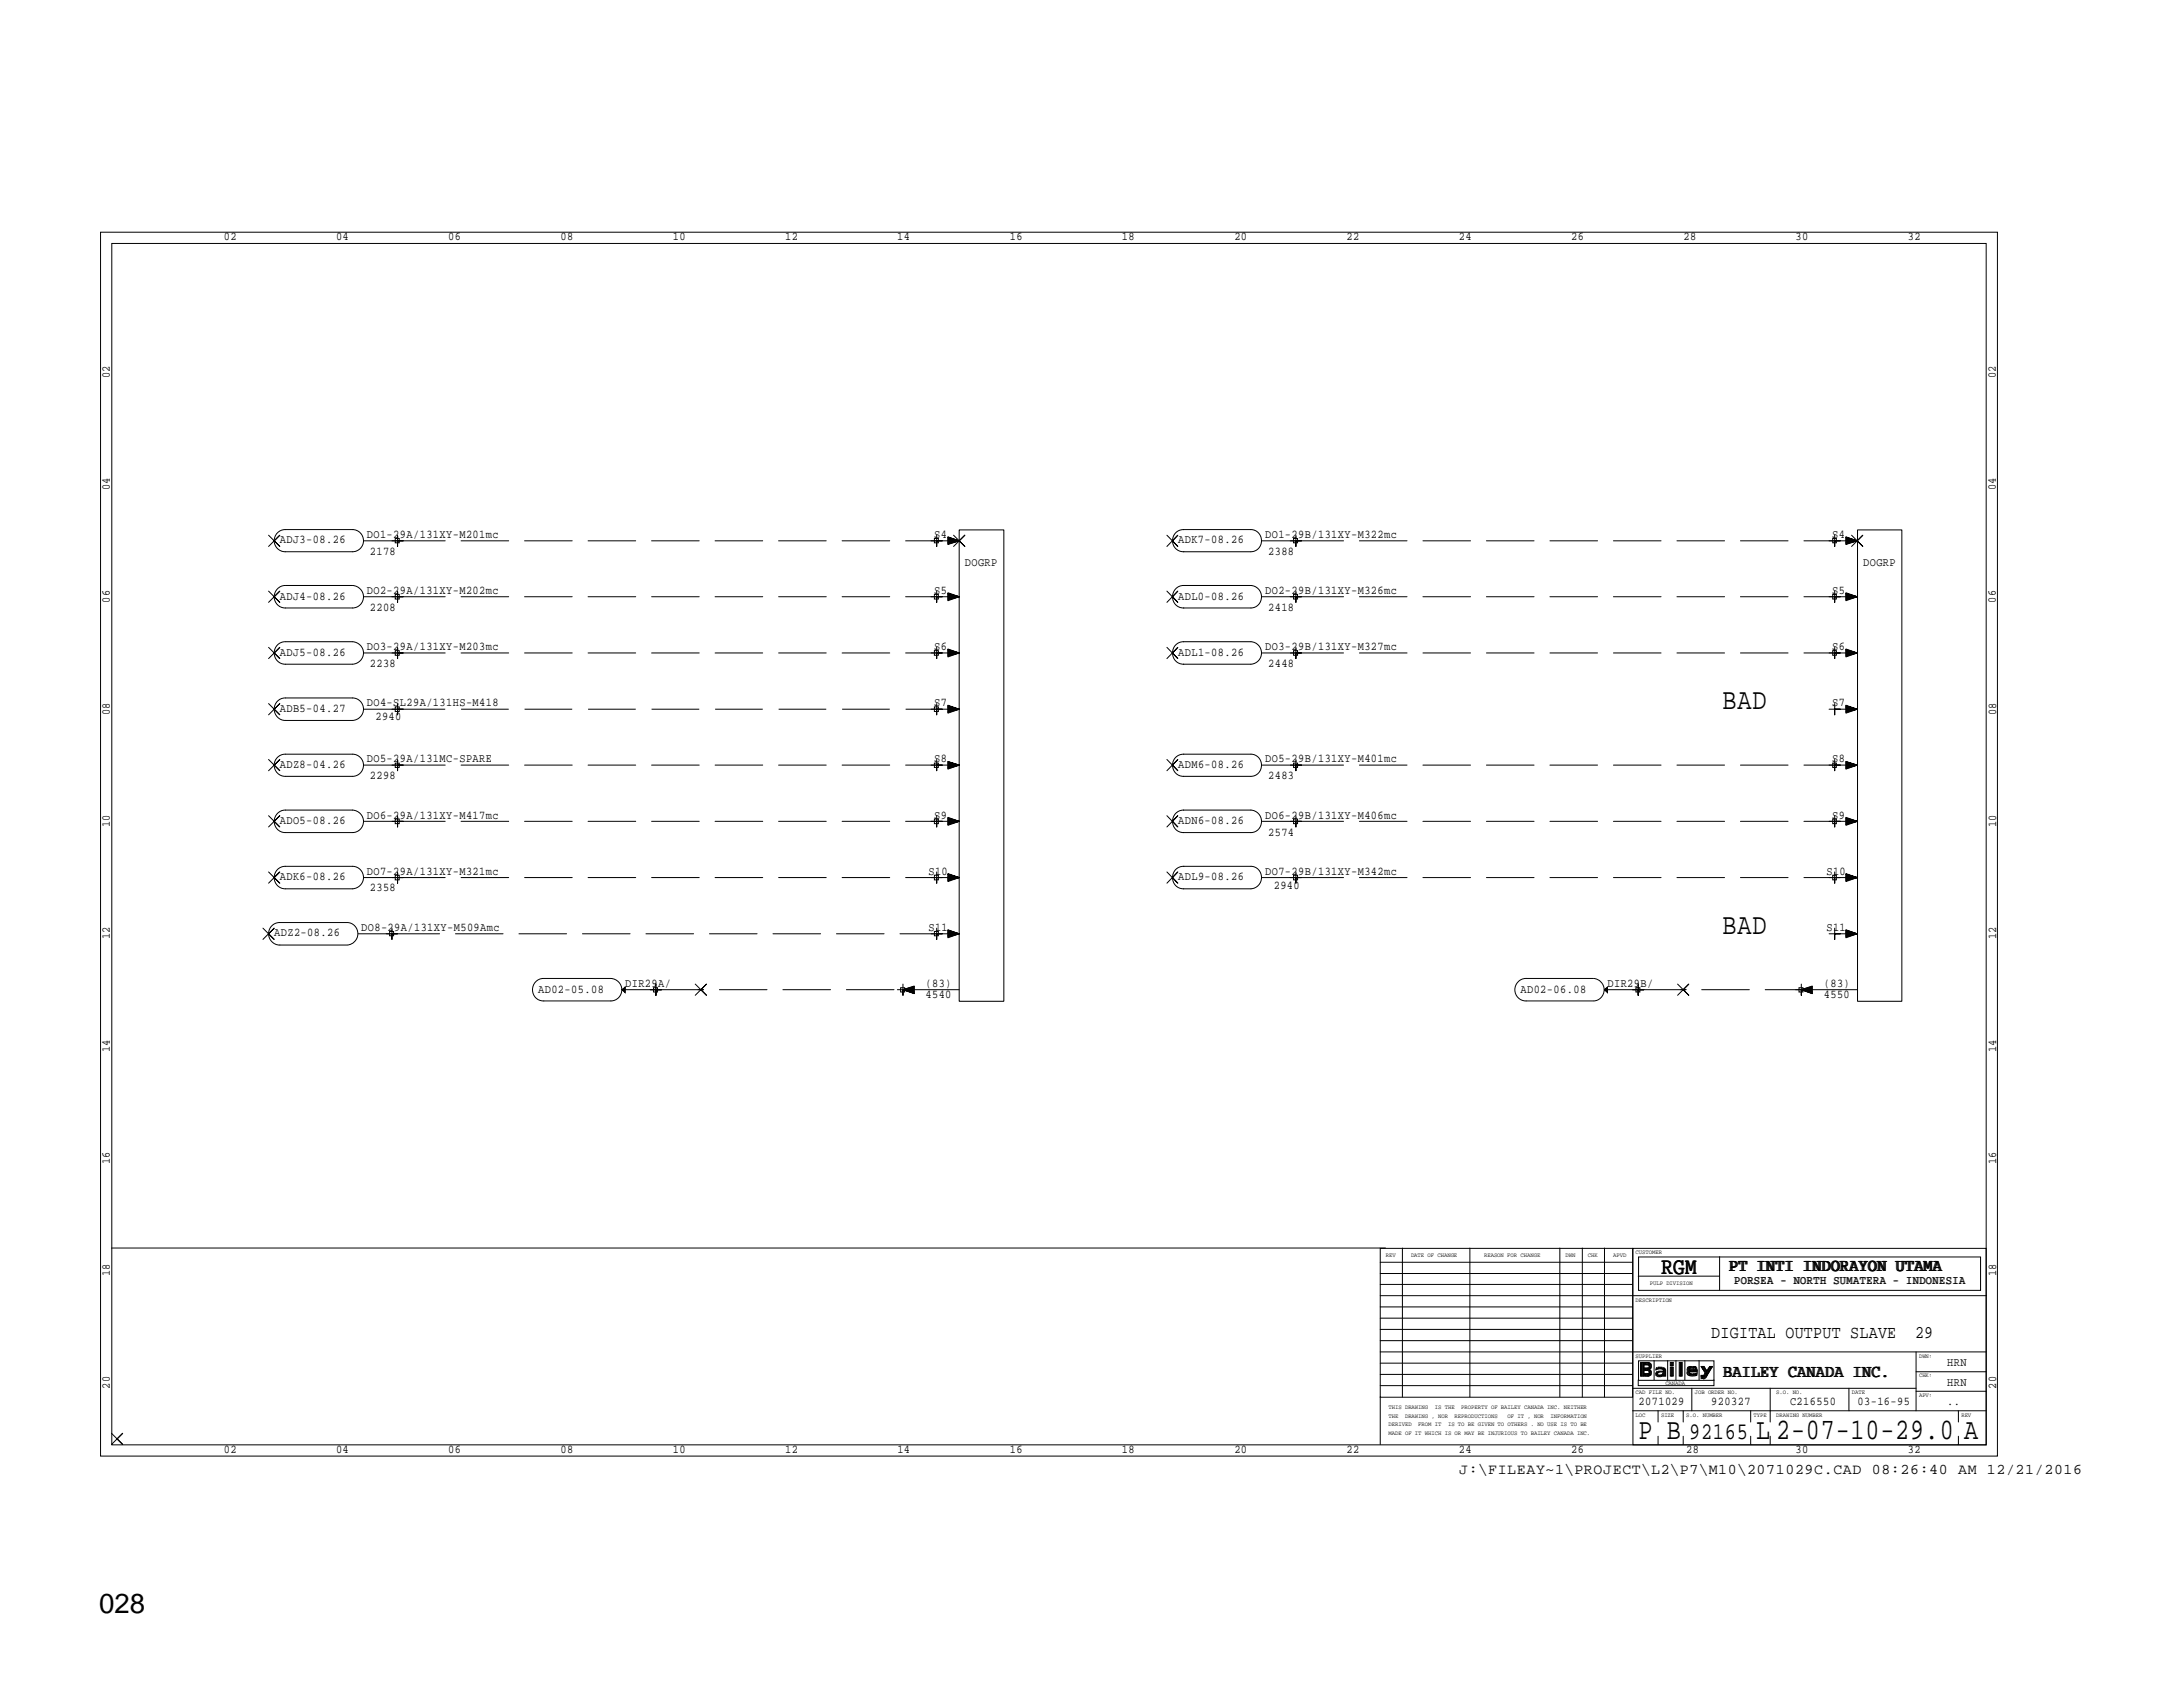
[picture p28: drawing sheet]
<svg xmlns="http://www.w3.org/2000/svg" width="279mm" height="216mm" viewBox="0 0 279 216" stroke-linecap="round" stroke-linejoin="round" font-family="sans-serif">
<defs><g id="words">
<g font-size="3.8">
<text x="220.5" y="90.8">BAD</text>
<text x="220.5" y="119.5">BAD</text>
<text x="209.7" y="184.1">P B</text>
<text x="224.8" y="184.1">L 2-07-10-29.0 A</text>
</g>
<text font-size="3.5" x="12.7" y="206.4">028</text>
<g font-size="3">
<text x="212.6" y="163">RGM</text>
<text x="216.2" y="184.2">92165</text>
</g>
<g font-size="2.3">
<text x="221.4" y="162.6">PT INTI INDORAYON UTAMA</text>
<text x="219" y="171.2">DIGITAL OUTPUT SLAVE</text>
<text x="245.1" y="171.2">29</text>
<text x="220.6" y="176.2">BAILEY CANADA INC.</text>
</g>
<text font-size="1.9" x="186.8" y="188.6">J:\FILEAY~1\PROJECT\L2\P7\M10\2071029C.CAD 08:26:40 AM 12/21/2016</text>
<g font-size="1.5">
<text x="28.7" y="30.7">02</text>
<text x="43" y="30.7">04</text>
<text x="57.4" y="30.7">06</text>
<text x="71.8" y="30.7">08</text>
<text x="86.1" y="30.7">10</text>
<text x="100.5" y="30.7">12</text>
<text x="114.8" y="30.7">14</text>
<text x="129.2" y="30.7">16</text>
<text x="143.6" y="30.7">18</text>
<text x="158" y="30.7">20</text>
<text x="172.3" y="30.7">22</text>
<text x="186.7" y="30.7">24</text>
<text x="201.1" y="30.7">26</text>
<text x="215.5" y="30.7">28</text>
<text x="229.8" y="30.7">30</text>
<text x="244.2" y="30.7">32</text>
<text x="14.1" y="48.4" transform="rotate(-90 14.1 48.4)">02</text>
<text x="255.4" y="48.4" transform="rotate(-90 255.4 48.4)">02</text>
<text x="14.1" y="62.7" transform="rotate(-90 14.1 62.7)">04</text>
<text x="255.4" y="62.7" transform="rotate(-90 255.4 62.7)">04</text>
<text x="35.8" y="69.6">ADJ3-08.26</text>
<text x="46.9" y="68.8">DO1-29A/131XY-M201mc</text>
<text x="47.3" y="71">2178</text>
<text x="119.5" y="68.8">S4</text>
<text x="150.8" y="69.6">ADK7-08.26</text>
<text x="161.9" y="68.8">DO1-29B/131XY-M322mc</text>
<text x="162.3" y="71">2388</text>
<text x="234.5" y="68.8">S4</text>
<text x="14.1" y="77.1" transform="rotate(-90 14.1 77.1)">06</text>
<text x="35.8" y="76.7">ADJ4-08.26</text>
<text x="46.9" y="76">DO2-29A/131XY-M202mc</text>
<text x="119.5" y="76">S5</text>
<text x="123.5" y="72.4">DOGRP</text>
<text x="150.8" y="76.8">ADL0-08.26</text>
<text x="161.9" y="76">DO2-29B/131XY-M326mc</text>
<text x="234.5" y="76">S5</text>
<text x="238.5" y="72.4">DOGRP</text>
<text x="255.4" y="77.1" transform="rotate(-90 255.4 77.1)">06</text>
<text x="35.8" y="83.9">ADJ5-08.26</text>
<text x="46.9" y="83.2">DO3-29A/131XY-M203mc</text>
<text x="47.3" y="78.2">2208</text>
<text x="119.5" y="83.2">S6</text>
<text x="150.8" y="83.9">ADL1-08.26</text>
<text x="161.9" y="83.2">DO3-29B/131XY-M327mc</text>
<text x="162.3" y="78.2">2418</text>
<text x="234.5" y="83.2">S6</text>
<text x="47.3" y="85.3">2238</text>
<text x="162.3" y="85.3">2448</text>
<text x="14.1" y="91.5" transform="rotate(-90 14.1 91.5)">08</text>
<text x="35.8" y="91.1">ADB5-04.27</text>
<text x="46.9" y="90.4">DO4-SL29A/131HS-M418</text>
<text x="48" y="92.2">2940</text>
<text x="119.5" y="90.4">S7</text>
<text x="234.5" y="90.4">S7</text>
<text x="255.5" y="91.5" transform="rotate(-90 255.5 91.5)">08</text>
<text x="35.8" y="98.3">ADZ8-04.26</text>
<text x="46.9" y="97.6">DO5-29A/131MC-SPARE</text>
<text x="47.3" y="99.7">2298</text>
<text x="119.5" y="97.6">S8</text>
<text x="150.8" y="98.3">ADM6-08.26</text>
<text x="161.9" y="97.6">DO5-29B/131XY-M401mc</text>
<text x="162.3" y="99.7">2483</text>
<text x="234.5" y="97.6">S8</text>
<text x="14.1" y="105.9" transform="rotate(-90 14.1 105.9)">10</text>
<text x="35.8" y="105.5">ADO5-08.26</text>
<text x="46.9" y="104.8">DO6-29A/131XY-M417mc</text>
<text x="119.5" y="104.8">S9</text>
<text x="150.8" y="105.5">ADN6-08.26</text>
<text x="161.9" y="104.8">DO6-29B/131XY-M406mc</text>
<text x="162.3" y="106.9">2574</text>
<text x="234.5" y="104.8">S9</text>
<text x="255.5" y="105.9" transform="rotate(-90 255.5 105.9)">10</text>
<text x="35.8" y="112.6">ADK6-08.26</text>
<text x="46.9" y="111.9">DO7-29A/131XY-M321mc</text>
<text x="118.8" y="111.9">S10</text>
<text x="150.8" y="112.6">ADL9-08.26</text>
<text x="161.9" y="111.9">DO7-29B/131XY-M342mc</text>
<text x="163" y="113.7">2940</text>
<text x="233.8" y="111.9">S10</text>
<text x="35.1" y="119.8">ADZ2-08.26</text>
<text x="46.2" y="119.1">DO8-29A/131XY-M509Amc</text>
<text x="47.3" y="114.1">2358</text>
<text x="118.8" y="119.1">S11</text>
<text x="233.8" y="119.1">S11</text>
<text x="14.1" y="120.2" transform="rotate(-90 14.1 120.2)">12</text>
<text x="255.5" y="120.2" transform="rotate(-90 255.5 120.2)">12</text>
<text x="68.9" y="127">AD02-05.08</text>
<text x="80" y="126.3">DIR29A/</text>
<text x="118.4" y="127.8">4540</text>
<text x="118.4" y="126.3">(83)</text>
<text x="194.6" y="127">AD02-06.08</text>
<text x="205.7" y="126.3">DIR29B/</text>
<text x="233.4" y="127.8">4550</text>
<text x="233.4" y="126.3">(83)</text>
<text x="14.1" y="134.6" transform="rotate(-90 14.1 134.6)">14</text>
<text x="255.5" y="134.6" transform="rotate(-90 255.5 134.6)">14</text>
<text x="14.1" y="149" transform="rotate(-90 14.1 149)">16</text>
<text x="255.5" y="149" transform="rotate(-90 255.5 149)">16</text>
<text x="14.1" y="163.4" transform="rotate(-90 14.1 163.4)">18</text>
<text x="222" y="164.4">PORSEA - NORTH SUMATERA - INDONESIA</text>
<text x="255.5" y="163.4" transform="rotate(-90 255.5 163.4)">18</text>
<text x="14.1" y="177.7" transform="rotate(-90 14.1 177.7)">20</text>
<text x="209.7" y="179.8">2071029</text>
<text x="219" y="179.8">920327</text>
<text x="229.1" y="179.8">C216550</text>
<text x="237.7" y="179.8">03-16-95</text>
<text x="249.2" y="174.8">HRN</text>
<text x="249.2" y="177.3">HRN</text>
<text x="249.2" y="179.8">..</text>
<text x="255.5" y="177.7" transform="rotate(-90 255.5 177.7)">20</text>
<text x="28.7" y="186">02</text>
<text x="43" y="186">04</text>
<text x="57.4" y="186">06</text>
<text x="71.8" y="186">08</text>
<text x="86.1" y="186">10</text>
<text x="100.5" y="186">12</text>
<text x="114.8" y="186">14</text>
<text x="129.2" y="186">16</text>
<text x="143.6" y="186">18</text>
<text x="158" y="186">20</text>
<text x="172.3" y="186">22</text>
<text x="186.7" y="186">24</text>
<text x="201.1" y="186">26</text>
<text x="215.8" y="186">28</text>
<text x="229.8" y="186">30</text>
<text x="244.2" y="186">32</text>
</g>
<g font-size=".8">
<text x="177.4" y="160.8">REV</text>
<text x="180.6" y="160.8">DATE OF CHANGE</text>
<text x="189.9" y="160.8">REASON FOR CHANGE</text>
<text x="200.4" y="160.8">DWN</text>
<text x="203.2" y="160.8">CHK</text>
<text x="206.5" y="160.8">APVD</text>
<text x="209.3" y="160.4">CUSTOMER</text>
<text x="209.3" y="166.6">DESCRIPTION</text>
<text x="211.2" y="164.4">PULP DIVISION</text>
<text x="209.3" y="173.7">SUPPLIER</text>
<text x="245.6" y="173.7">DWN:</text>
<text x="209.3" y="178.4">CAD FILE NO.</text>
<text x="213.1" y="177.2">CANADA</text>
<text x="216.9" y="178.4">JOB ORDER NO.</text>
<text x="227.3" y="178.4">S.O. NO.</text>
<text x="237" y="178.4">DATE</text>
<text x="245.6" y="178.8">APV:</text>
<text x="245.6" y="176.3">CHK:</text>
<text x="177.7" y="183.6">MADE OF IT WHICH IS OR MAY BE INJURIOUS TO BAILEY CANADA INC.</text>
<text x="177.7" y="182.5">DERIVED</text>
<text x="177.7" y="181.4">THE</text>
<text x="177.7" y="180.3">THIS DRAWING</text>
<text x="179.8" y="181.4">DRAWING , NOR</text>
<text x="181.5" y="182.5">FROM IT</text>
<text x="183.6" y="180.3">IS THE</text>
<text x="185.3" y="182.5">IS TO BE GIVEN TO OTHERS . NO USE IS TO BE</text>
<text x="186.2" y="181.4">REPRODUCTIONS</text>
<text x="187" y="180.3">PROPERTY OF BAILEY CANADA INC. NEITHER</text>
<text x="193" y="181.4">OF IT , NOR</text>
<text x="198.5" y="181.4">INFORMATION</text>
<text x="209.3" y="181.3">LOC</text>
<text x="212.6" y="181.3">SIZE</text>
<text x="215.8" y="181.3">S.O. NUMBER</text>
<text x="224.4" y="181.3">TYPE</text>
<text x="227.3" y="181.3">DRAWING NUMBER</text>
<text x="251" y="181.3">REV</text>
</g>
</g></defs>
<path d="M50.9 90.8h69" fill="none" stroke="#000" stroke-width=".13" stroke-dasharray="6.1 2" stroke-linecap="butt"/>
<g fill="none" stroke="#000" stroke-width=".13">
<path d="M12.9 29.7h242.7v156.6h-242.7zM14.3 31.2h239.9v153.7h-239.9zM34.4 68.5l1.4 1.4-.7-.7 .7-.7-1.4 1.4M34.4 75.6l1.4 1.5-.7-.7 .7-.8-1.4 1.5M35.7 68.1l.4-.3h.4h8.6a1.42 1.42 0 0 1 1.4 1.4 1.42 1.42 0 0 1-1.4 1.4h-8.6a1.42 1.42 0 0 1-1.3-1 1.42 1.42 0 0 1 .5-1.5zM35.7 75.2l.4-.2 .4-.1h8.6a1.44 1.44 0 0 1 1.4 1.5 1.44 1.44 0 0 1-1.4 1.4h-8.6a1.44 1.44 0 0 1-1.3-1 1.44 1.44 0 0 1 .5-1.6zM46.6 69.2h4.3M46.6 76.4h4.3M50.6 68.9h.5v.6h-.5zM50.6 76.1h.5v.6h-.5zM50.9 68.5v1.4v-.7h.7h-1.4M50.9 75.6v1.5v-.7h.7h-1.4"/>
<path d="M119.6 68.9h.5v.6h-.5zM119.6 76.1h.5v.6h-.5zM119.9 68.5v1.4v-.7h.7h-1.4M119.9 75.6v1.5v-.7h.7h-1.4M121.3 76.7l1.5-.3-1.5 .4M121.3 76.6l1.5-.2-1.5 .3M121.3 76.5l1.5-.1-1.5 .1M121.3 76.3l1.5 .1h-2.9M121.3 76.2l1.5 .2-1.5-.2M121.3 76l1.5 .4-1.5-.3M121.3 75.9l1.5 .5-1.5 .5v-1l1.5 .5M121.3 69.6l1.5-.4-1.5 .4"/>
<path d="M121.3 69.4l1.5-.2-1.5 .3M121.3 69.3l1.5-.1-1.5 .1M121.3 69.1l1.5 .1h-2.9M121.3 69l1.5 .2-1.5-.2M121.3 68.8l1.5 .4-1.5-.3M121.3 68.7l1.5 .5-1.5 .5v-1l1.5 .5M122 68.5l1.5 1.4-.7-.7 .7-.7-1.5 1.4M122.8 67.8h5.7v60.3h-5.7zM149.4 68.5l1.3 1.4-.6-.7 .6-.7-1.3 1.4M149.4 75.6l1.3 1.5-.6-.7 .6-.8-1.3 1.5M151.5 67.8h8.6a1.42 1.42 0 0 1 1.4 1.4 1.42 1.42 0 0 1-1.4 1.4h-8.6M151.5 74.9h8.6a1.44 1.44 0 0 1 1.4 1.5 1.44 1.44 0 0 1-1.4 1.4h-8.6"/>
<path d="M151.5 67.8a1.42 1.42 0 0 0-1.4 1.4 1.42 1.42 0 0 0 1.4 1.4M151.5 74.9a1.44 1.44 0 0 0-1.4 1.5 1.44 1.44 0 0 0 1.4 1.4M161.5 69.2h4.4M161.5 76.4h4.4M165.6 68.9h.5v.6h-.5zM165.6 76.1h.5v.6h-.5zM165.9 68.5v1.4v-.7h.7h-1.5M165.9 75.6v1.5v-.7h.7h-1.5M234.6 68.9h.4v.6h-.4zM234.6 76.1h.4v.6h-.4zM234.8 68.5v1.4v-.7h.7h-1.4M234.8 75.6v1.5v-.7h.7h-1.4"/>
<path d="M236.3 76.8l1.4-.4-1.4 .4M236.3 76.6l1.4-.2-1.4 .3M236.3 76.5l1.4-.1-1.4 .1M236.3 76.3l1.4 .1h-2.9M236.3 76.2l1.4 .2-1.4-.2M236.3 76l1.4 .4-1.4-.3M236.3 75.9l1.4 .5-1.4 .5v-1l1.4 .5M236.3 69.6l1.4-.4-1.4 .4M236.3 69.4l1.4-.2-1.4 .3M236.3 69.3l1.4-.1-1.4 .1M236.3 69.1l1.4 .1h-2.9M236.3 69l1.4 .2-1.4-.2"/>
<path d="M236.3 68.8l1.4 .4-1.4-.3M236.3 68.7l1.4 .5-1.4 .5v-1l1.4 .5M237 68.5l1.4 1.4-.7-.7 .7-.7-1.4 1.4M237.7 67.8h5.7v60.3h-5.7zM34.4 97.2l1.4 1.4-.7-.7 .7-.7-1.4 1.4M34.4 82.8l1.4 1.5-.7-.7 .7-.8-1.4 1.5M34.4 90l1.4 1.5-.7-.7 .7-.8-1.4 1.5M35.7 96.8l.4-.2 .4-.1h8.6a1.42 1.42 0 0 1 1.4 1.4 1.42 1.42 0 0 1-1.4 1.5h-8.6a1.42 1.42 0 0 1-1.3-1 1.42 1.42 0 0 1 .5-1.6zM35.7 82.4l.4-.2 .4-.1h8.6a1.44 1.44 0 0 1 1.4 1.5 1.44 1.44 0 0 1-1.4 1.4h-8.6a1.44 1.44 0 0 1-1.3-1 1.44 1.44 0 0 1 .5-1.6zM35.7 89.6l.4-.2 .4-.1h8.6a1.44 1.44 0 0 1 1.4 1.5 1.44 1.44 0 0 1-1.4 1.4h-8.6a1.45 1.45 0 0 1-1.3-1 1.45 1.45 0 0 1 .5-1.6zM46.6 97.9h4.3M46.6 83.6h4.3"/>
<path d="M46.6 90.8h4.3M50.6 97.7h.5v.5h-.5zM50.6 83.3h.5v.6h-.5zM50.6 90.5h.5v.6h-.5zM50.9 97.2v1.4v-.7h.7h-1.4M50.9 82.8v1.5v-.7h.7h-1.4M50.9 90v1.5v-.7h.7h-1.4M119.6 83.3h.5v.6h-.5zM119.6 90.5h.5v.6h-.5zM119.6 97.7h.5v.5h-.5zM119.9 82.8v1.5v-.7h.7h-1.4M119.9 90v1.5v-.7h.7h-1.4"/>
<path d="M119.9 97.2v1.4v-.7h.7h-1.4M121.3 98.3l1.5-.4-1.5 .5M121.3 98.2l1.5-.3-1.5 .3M121.3 98l1.5-.1-1.5 .2M121.3 97.9h1.5h-2.9M121.3 97.7l1.5 .2-1.5-.1M121.3 97.6l1.5 .3-1.5-.2M121.3 97.5l1.5 .4-1.5 .5v-.9l1.5 .4M121.3 91.1l1.5-.3-1.5 .4M121.3 91l1.5-.2-1.5 .3M121.3 90.8h1.5l-1.5 .1M121.3 90.7l1.5 .1h-2.9"/>
<path d="M121.3 90.6l1.5 .2-1.5-.2M121.3 90.4l1.5 .4-1.5-.3M121.3 90.3l1.5 .5-1.5 .5v-1l1.5 .5M121.3 83.9l1.5-.3-1.5 .4M121.3 83.8l1.5-.2-1.5 .3M121.3 83.7l1.5-.1-1.5 .1M121.3 83.5l1.5 .1h-2.9M121.3 83.4l1.5 .2-1.5-.2M121.3 83.2l1.5 .4-1.5-.3M121.3 83.1l1.5 .5-1.5 .5v-1l1.5 .5M149.4 82.8l1.3 1.5-.6-.7 .6-.8-1.3 1.5M149.4 97.2l1.3 1.4-.6-.7 .6-.7-1.3 1.4"/>
<path d="M151.5 82.1h8.6a1.44 1.44 0 0 1 1.4 1.5 1.44 1.44 0 0 1-1.4 1.4h-8.6M151.5 96.5h8.6a1.42 1.42 0 0 1 1.4 1.4 1.42 1.42 0 0 1-1.4 1.5h-8.6M151.5 82.1a1.44 1.44 0 0 0-1.4 1.5 1.44 1.44 0 0 0 1.4 1.4M151.5 96.5a1.42 1.42 0 0 0-1.4 1.4 1.42 1.42 0 0 0 1.4 1.5M161.5 83.6h4.4M161.5 97.9h4.4M165.6 83.3h.5v.6h-.5zM165.6 97.7h.5v.5h-.5zM165.9 82.8v1.5v-.7h.7h-1.5M165.9 97.2v1.4v-.7h.7h-1.5M234.6 83.3h.4v.6h-.4zM234.6 97.7h.4v.5h-.4z"/>
<path d="M234.8 82.8v1.5v-.7h.7h-1.4M234.8 90v1.5v-.7h.7h-1.4M234.8 97.2v1.4v-.7h.7h-1.4M236.3 98.3l1.4-.4-1.4 .5M236.3 98.2l1.4-.3-1.4 .3M236.3 98l1.4-.1-1.4 .2M236.3 97.9h1.4h-2.9M236.3 97.7l1.4 .2-1.4-.1M236.3 97.6l1.4 .3-1.4-.2M236.3 97.5l1.4 .4-1.4 .5v-.9l1.4 .4M236.3 91.1l1.4-.3-1.4 .4M236.3 91l1.4-.2-1.4 .3"/>
<path d="M236.3 90.8h1.4l-1.4 .1M236.3 90.7l1.4 .1h-2.9M236.3 90.6l1.4 .2-1.4-.2M236.3 90.4l1.4 .4-1.4-.3M236.3 90.3l1.4 .5-1.4 .5v-1l1.4 .5M236.3 83.9l1.4-.3-1.4 .4M236.3 83.8l1.4-.2-1.4 .3M236.3 83.7l1.4-.1-1.4 .1M236.3 83.5l1.4 .1h-2.9M236.3 83.4l1.4 .2-1.4-.2M236.3 83.2l1.4 .4-1.4-.3M236.3 83.1l1.4 .5-1.4 .5v-1l1.4 .5"/>
<path d="M33.7 118.8l1.4 1.4-.7-.7 .7-.7-1.4 1.4M34.4 104.4l1.4 1.4-.7-.7 .7-.7-1.4 1.4M34.4 111.6l1.4 1.4-.7-.7 .7-.7-1.4 1.4M35.7 104l.4-.3h.4h8.6a1.44 1.44 0 0 1 1.4 1.4 1.44 1.44 0 0 1-1.4 1.5h-8.6a1.44 1.44 0 0 1-1.3-1 1.44 1.44 0 0 1 .5-1.6zM35.7 111.1l.4-.2h.4h8.6a1.44 1.44 0 0 1 1.4 1.4 1.44 1.44 0 0 1-1.4 1.4h-8.6a1.44 1.44 0 0 1-1.3-.9 1.44 1.44 0 0 1 .5-1.7zM44.4 118.1h-8.6a1.44 1.44 0 0 0-1.4 1.4 1.44 1.44 0 0 0 1.4 1.4h8.6M44.4 118.1a1.44 1.44 0 0 1 1.4 1.4 1.44 1.44 0 0 1-1.4 1.4M45.8 119.5h4.4M46.6 105.1h4.3M46.6 112.3h4.3M49.9 119.2h.5v.6h-.5zM50.2 118.8v1.4v-.7h.7h-1.5"/>
<path d="M50.6 104.8h.5v.6h-.5zM50.6 112h.5v.6h-.5zM50.9 104.4v1.4v-.7h.7h-1.4M50.9 111.6v1.4v-.7h.7h-1.4M119.6 104.8h.5v.6h-.5zM119.6 112h.5v.6h-.5zM119.6 119.2h.5v.6h-.5zM119.9 104.4v1.4v-.7h.7h-1.4M119.9 111.6v1.4v-.7h.7h-1.4M119.9 118.8v1.4v-.7h.7h-1.4M121.3 119.8l1.5-.3-1.5 .4M121.3 119.7l1.5-.2-1.5 .3"/>
<path d="M121.3 119.5h1.5l-1.5 .1M121.3 119.4l1.5 .1h-2.9M121.3 119.3l1.5 .2-1.5-.2M121.3 119.1l1.5 .4-1.5-.3M121.3 119l1.5 .5-1.5 .5v-1l1.5 .5M121.3 112.6l1.5-.3-1.5 .4M121.3 112.5l1.5-.2-1.5 .3M121.3 112.4l1.5-.1-1.5 .1M121.3 112.2l1.5 .1h-2.9M121.3 112.1l1.5 .2-1.5-.1M121.3 111.9l1.5 .4-1.5-.3M121.3 111.9l1.5 .4-1.5 .5v-1l1.5 .5"/>
<path d="M121.3 105.5l1.5-.4-1.5 .4M121.3 105.3l1.5-.2-1.5 .3M121.3 105.2l1.5-.1-1.5 .2M121.3 105l1.5 .1h-2.9M121.3 104.9l1.5 .2-1.5-.1M121.3 104.8l1.5 .3-1.5-.3M121.3 104.7l1.5 .4-1.5 .5v-1l1.5 .5M149.4 104.4l1.3 1.4-.6-.7 .6-.7-1.3 1.4M149.4 111.6l1.3 1.4-.6-.7 .6-.7-1.3 1.4M151.5 103.7h8.6a1.44 1.44 0 0 1 1.4 1.4 1.44 1.44 0 0 1-1.4 1.5h-8.6M151.5 110.9h8.6a1.44 1.44 0 0 1 1.4 1.4 1.44 1.44 0 0 1-1.4 1.4h-8.6M151.5 103.7a1.44 1.44 0 0 0-1.4 1.4 1.44 1.44 0 0 0 1.4 1.5"/>
<path d="M151.5 110.9a1.44 1.44 0 0 0-1.4 1.4 1.44 1.44 0 0 0 1.4 1.4M161.5 105.1h4.4M161.5 112.3h4.4M165.6 104.8h.5v.6h-.5zM165.6 112h.5v.6h-.5zM165.9 104.4v1.4v-.7h.7h-1.5M165.9 111.6v1.4v-.7h.7h-1.5M234.6 104.8h.4v.6h-.4zM234.6 112h.4v.6h-.4zM234.8 104.4v1.4v-.7h.7h-1.4M234.8 111.6v1.4v-.7h.7h-1.4M234.8 118.8v1.4v-.7h.7h-1.4"/>
<path d="M236.3 119.8l1.4-.3-1.4 .4M236.3 119.7l1.4-.2-1.4 .3M236.3 119.5h1.4l-1.4 .1M236.3 119.4l1.4 .1h-2.9M236.3 119.3l1.4 .2-1.4-.2M236.3 119.1l1.4 .4-1.4-.3M236.3 119l1.4 .5-1.4 .5v-1l1.4 .5M236.3 112.6l1.4-.3-1.4 .4M236.3 112.5l1.4-.2-1.4 .3M236.3 112.4l1.4-.1-1.4 .1M236.3 112.2l1.4 .1h-2.9M236.3 112.1l1.4 .2-1.4-.1"/>
<path d="M236.3 111.9l1.4 .4-1.4-.3M236.3 111.9l1.4 .4-1.4 .5v-1l1.4 .5M236.3 105.5l1.4-.4-1.4 .4M236.3 105.3l1.4-.2-1.4 .3M236.3 105.2l1.4-.1-1.4 .2M236.3 105l1.4 .1h-2.9M236.3 104.9l1.4 .2-1.4-.1M236.3 104.8l1.4 .3-1.4-.3M236.3 104.7l1.4 .4-1.4 .5v-1l1.4 .5M68.7 125.5l.4-.2 .5-.1h8.6a1.44 1.44 0 0 1 1.4 1.5 1.44 1.44 0 0 1-1.4 1.4h-8.6a1.44 1.44 0 0 1-1.4-1 1.44 1.44 0 0 1 .5-1.6zM79.6 126.7l.4-.4v.7zM79.6 126.7h4.3"/>
<path d="M79.6 126.7l.4 .3M79.6 126.7l.4 .2M79.6 126.7l.4 .1M79.6 126.7h.4M80 126.6l-.4 .1M80 126.5l-.4 .2M80 126.4l-.4 .3M83.6 126.4h.6v.6h-.6zM83.9 125.9v1.5v-.7h.8h-1.5M89 125.9l1.4 1.5-.7-.7 .7-.8-1.4 1.5M89.3 126.7h.7M115.3 126.4h.5v.6h-.5z"/>
<path d="M115.6 125.9v1.5v-.7h.7h-1.5M115.6 126.7l1.4 .5v-1l-1.4 .5 1.4 .4M117 126.2l-1.4 .5 1.4-.4M117 126.4l-1.4 .3 1.4-.3M117 126.5l-1.4 .2 1.4-.1M117 126.8l-1.4-.1 1.4 .2M117 127l-1.4-.3 1.4 .3M122.8 126.7h-7.2h1.4M203.9 125.2h-8.6a1.44 1.44 0 0 0-1.4 1.5 1.44 1.44 0 0 0 1.4 1.4h8.6M204 125.2a1.44 1.44 0 0 1 1.3 1.5 1.44 1.44 0 0 1-1.3 1.4M205.4 126.7l.3-.4v.7zM205.4 126.7h4.3"/>
<path d="M205.4 126.7l.3 .3M205.4 126.7l.3 .2M205.4 126.7l.3 .1M205.4 126.7h.3M205.7 126.6l-.3 .1M205.7 126.5l-.3 .2M205.7 126.4l-.3 .3M209.4 126.4h.5v.6h-.5zM209.7 125.9v1.5v-.7h.7h-1.4M214.7 125.9l1.5 1.5-.8-.7 .8-.8-1.5 1.5M215.1 126.7h.7M230.3 126.4h.5v.6h-.5z"/>
<path d="M230.5 125.9v1.5v-.7h.7h-1.4M230.5 126.7l1.4 .5v-1l-1.4 .5 1.4 .4M231.9 126.2l-1.4 .5 1.4-.4M231.9 126.4l-1.4 .3 1.4-.3M231.9 126.5l-1.4 .2 1.4-.1M231.9 126.8l-1.4-.1 1.4 .2M231.9 127l-1.4-.3 1.4 .3M237.7 126.7h-7.2h1.4M14.3 159.7h163M176.7 159.8h32.3v19h-32.3zM179.5 159.7v19.1M188.1 159.7v19.1"/>
<path d="M199.6 159.7v19.1M202.5 159.7v19.1M205.4 159.7v19.1M209 159.8h45.2v25.1h-45.2zM176.7 177.3h32.3M176.7 175.9h32.3M176.7 174.5h32.3M176.7 171.6h32.3M176.7 170.1h32.3M176.7 168.7h32.3M176.7 167.3h32.3M176.7 164.4h32.3"/>
<path d="M176.7 163h32.3M176.7 161.5h32.3M176.7 178.8v6.1M209 177.7h36.2M209.7 176.6v.7h9.7v-.7M209.7 163.3h10.4M209.7 174.2h9.7v2.5h-9.7zM209.7 160.9h43.8v4.2h-43.8zM210.1 174.4v1.7M210.2 174.4v1.7M210.3 174.4v1.7M210.4 174.4v1.7"/>
<path d="M210.5 174.4v.3M210.5 175.1v.3M210.5 175.8v.3M210.6 174.4v.3M210.6 175.1v.3M210.6 175.8v.3M210.7 174.4v.3M210.7 175.1v.3M210.7 175.8v.3M210.8 174.4v.3M210.8 175.1v.3M210.8 175.8v.3"/>
<path d="M210.9 174.7h-.5v.4h.5v.3M210.9 175.4l.2 .2-.1 .2h-.2v.3M210.9 174.7l.2 .2-.1 .1-.2 .1v.3M210.9 174.4v.3M211 175.3a.43 .43 0 0 1 .3 .4 .43 .43 0 0 1-.4 .4v-.3h-.5v-.4h.5M211 174.4a.45 .45 0 0 1 .3 .5 .45 .45 0 0 1-.4 .4M211 174.4h-1v1.7h1v-.3M211 174.4v.3M211 175.1v.3M211.1 174.4v.4M211.1 175v.5M211.1 175.8v.3"/>
<path d="M211.1 174.5v.7M211.1 175.3v.7M211.2 174.5v.7M211.2 175.3v.7M211.3 174.5v.7M211.3 175.4v.6M211.3 174.6v.4M211.3 175.5v.4M211.7 174.1v2.5M211.9 176l.3 .2 .2-.1M212 176l-.1-.2 .2-.2v.4M212 175.3v-.3l-.1 .3"/>
<path d="M212 175.6v.4M212 175v.3M212.1 175v.2M212.2 175v.2M212.2 175.6v.1M212.2 176v.1M212.3 175.5v.2l-.2 .1 .2 .3M212.3 175v.2M212.3 175.5v.2M212.3 176v.1M212.4 175v.1M212.4 175.5v.1"/>
<path d="M212.4 176v.1M212.5 175v.2M212.5 175.5v.1M212.5 176v.1M212.6 176.1v-.1v.1M212.6 175v.2M212.6 175.5v.1M212.7 175v.2M212.7 175.5v.1M212.7 175.9v.2M212.8 175v.2M212.8 175.5v.1"/>
<path d="M212.8 175.9v.1M212.9 175.9l-.7 .1M212.9 176.1l-.5 .1M212.9 175v.3M212.9 175.3l-.1 .6M212.9 175.3l-.4-.1-.6 .1M212.9 175.1l.2 .2M212.9 175.4v.7M213 175v1.1M213.1 175.1v1M213.1 175.2v.9M213.2 175.3v.8h-.3v-.3"/>
<path d="M213.4 174.1v2.5M213.8 174.4h.4v.4h-.4zM213.8 175h.4v1.1h-.4zM213.9 174.4v.4M213.9 175v1.1M214 174.4v.4M214 175v1.1M214.1 174.4v.4M214.1 175v1.1M214.5 174.1v2.5M214.9 174.4h.4v1.7h-.4zM215 174.4v1.7"/>
<path d="M215.1 174.4v1.7M215.2 174.4v1.7M215.6 174.1v2.5M215.9 175.7l.2 .3M216 175v.8M216.1 175l.3-.1v.1M216.1 175l-.1 .1-.1 .6M216.1 175v.9M216.2 175.5a.48 .48 0 0 0 .6 .4M216.2 176l.4 .1 .6-.1M216.2 175v1M216.2 175.1v.2"/>
<path d="M216.2 175.3h.8v.3M216.2 174.9v1.1M216.3 174.9v.2M216.3 175.3v.3M216.3 175.7v.3M216.3 175.2a.36 .36 0 0 1 .5 0M216.4 174.9v.1M216.4 175.3v.3M216.4 175.8v.2M216.5 177.7v2.8M216.5 174.9v.1M216.5 175.3v.3"/>
<path d="M216.5 175.8v.2M216.6 174.9v.1M216.6 175.3v.3M216.6 175.8v.2M216.7 174.9v.1M216.7 175.3v.3M216.7 175.8v.2M216.8 175v-.1l.3 .1v.6M216.8 175.3v.3M216.8 175.8v.2M216.9 174.9v.2M216.9 175.3v.3"/>
<path d="M216.9 175.8v.2M217 174.9v.3M217 175.8v.2M217 175l.1 .3M217 174.9v.7M217.1 175.8v.2M217.2 175v.6M217.2 175.3v.3h-1M217.2 175.7v.3v-.2M217.3 175.7l-.6 .2v.1M217.5 174.1v2.5M217.7 176.1h.5"/>
<path d="M217.8 174.9v.1M217.8 176v.4M217.9 174.9v.2M217.9 176v.4M217.9 174.9v.4M218 176h-.3v.1M218 176v.4h-.3v-.3M218 174.9v.4M218.1 174.9v.6M218.1 176v.4M218.1 174.9h-.4l.7 1.1M218.1 174.9l.3 .6"/>
<path d="M218.2 175.8l-.2 .2M218.2 175v.6M218.2 176v.4M218.2 175.1v.6M218.2 175.8v.5M218.3 175.3v1M218.4 176v.2l-.4 .3M218.4 175.5v.6M218.5 175.4v.6M218.6 175.3v.5M218.6 175.1v.6M218.7 175v.6"/>
<path d="M218.8 174.9v.6M218.8 174.9l-.4 .6M218.8 174.9h.4M218.9 174.9v.4M219 174.9v.2M219.1 174.9v.1M219.2 174.9l-.8 1.3v-.9M219.2 174.9l-.8 1.1M220.1 160.8v4.3M226.6 177.7v4.3M236.6 177.7v2.8M245.2 178.1h9.1"/>
<path d="M245.2 175.6h9.1M245.2 173v7.6M254.3 173h-77.6M254.3 165.8h-77.6M14.3 183.4l1.4 1.5-.7-.8 .7-.7-1.4 1.5M209 180.5h45.3M212.2 180.5v1.5M212.2 183.8v1.1M215.4 180.5v1.5M215.4 183.8v1.1M224.1 180.5v1.5M224.1 183.8v1.1"/>
<path d="M226.6 183.8v1.1M250.7 180.5v1.5M250.7 183.8v1.1"/>
</g>
<g fill="none" stroke="#000" stroke-width=".13" stroke-dasharray="6.1 2">
<path d="M50.9 76.4h69M50.9 69.2h69M165.9 76.4h68.9M165.9 69.2h68.9M50.9 97.9h69M50.9 83.6h69M165.9 97.9h68.9M165.9 83.6h68.9M50.2 119.5h69.7M50.9 105.1h69M50.9 112.3h69M165.9 105.1h68.9"/>
<path d="M165.9 112.3h68.9M83.9 126.7h31.7M209.7 126.7h20.8"/>
</g>
<use href="#words"/>
</svg>
